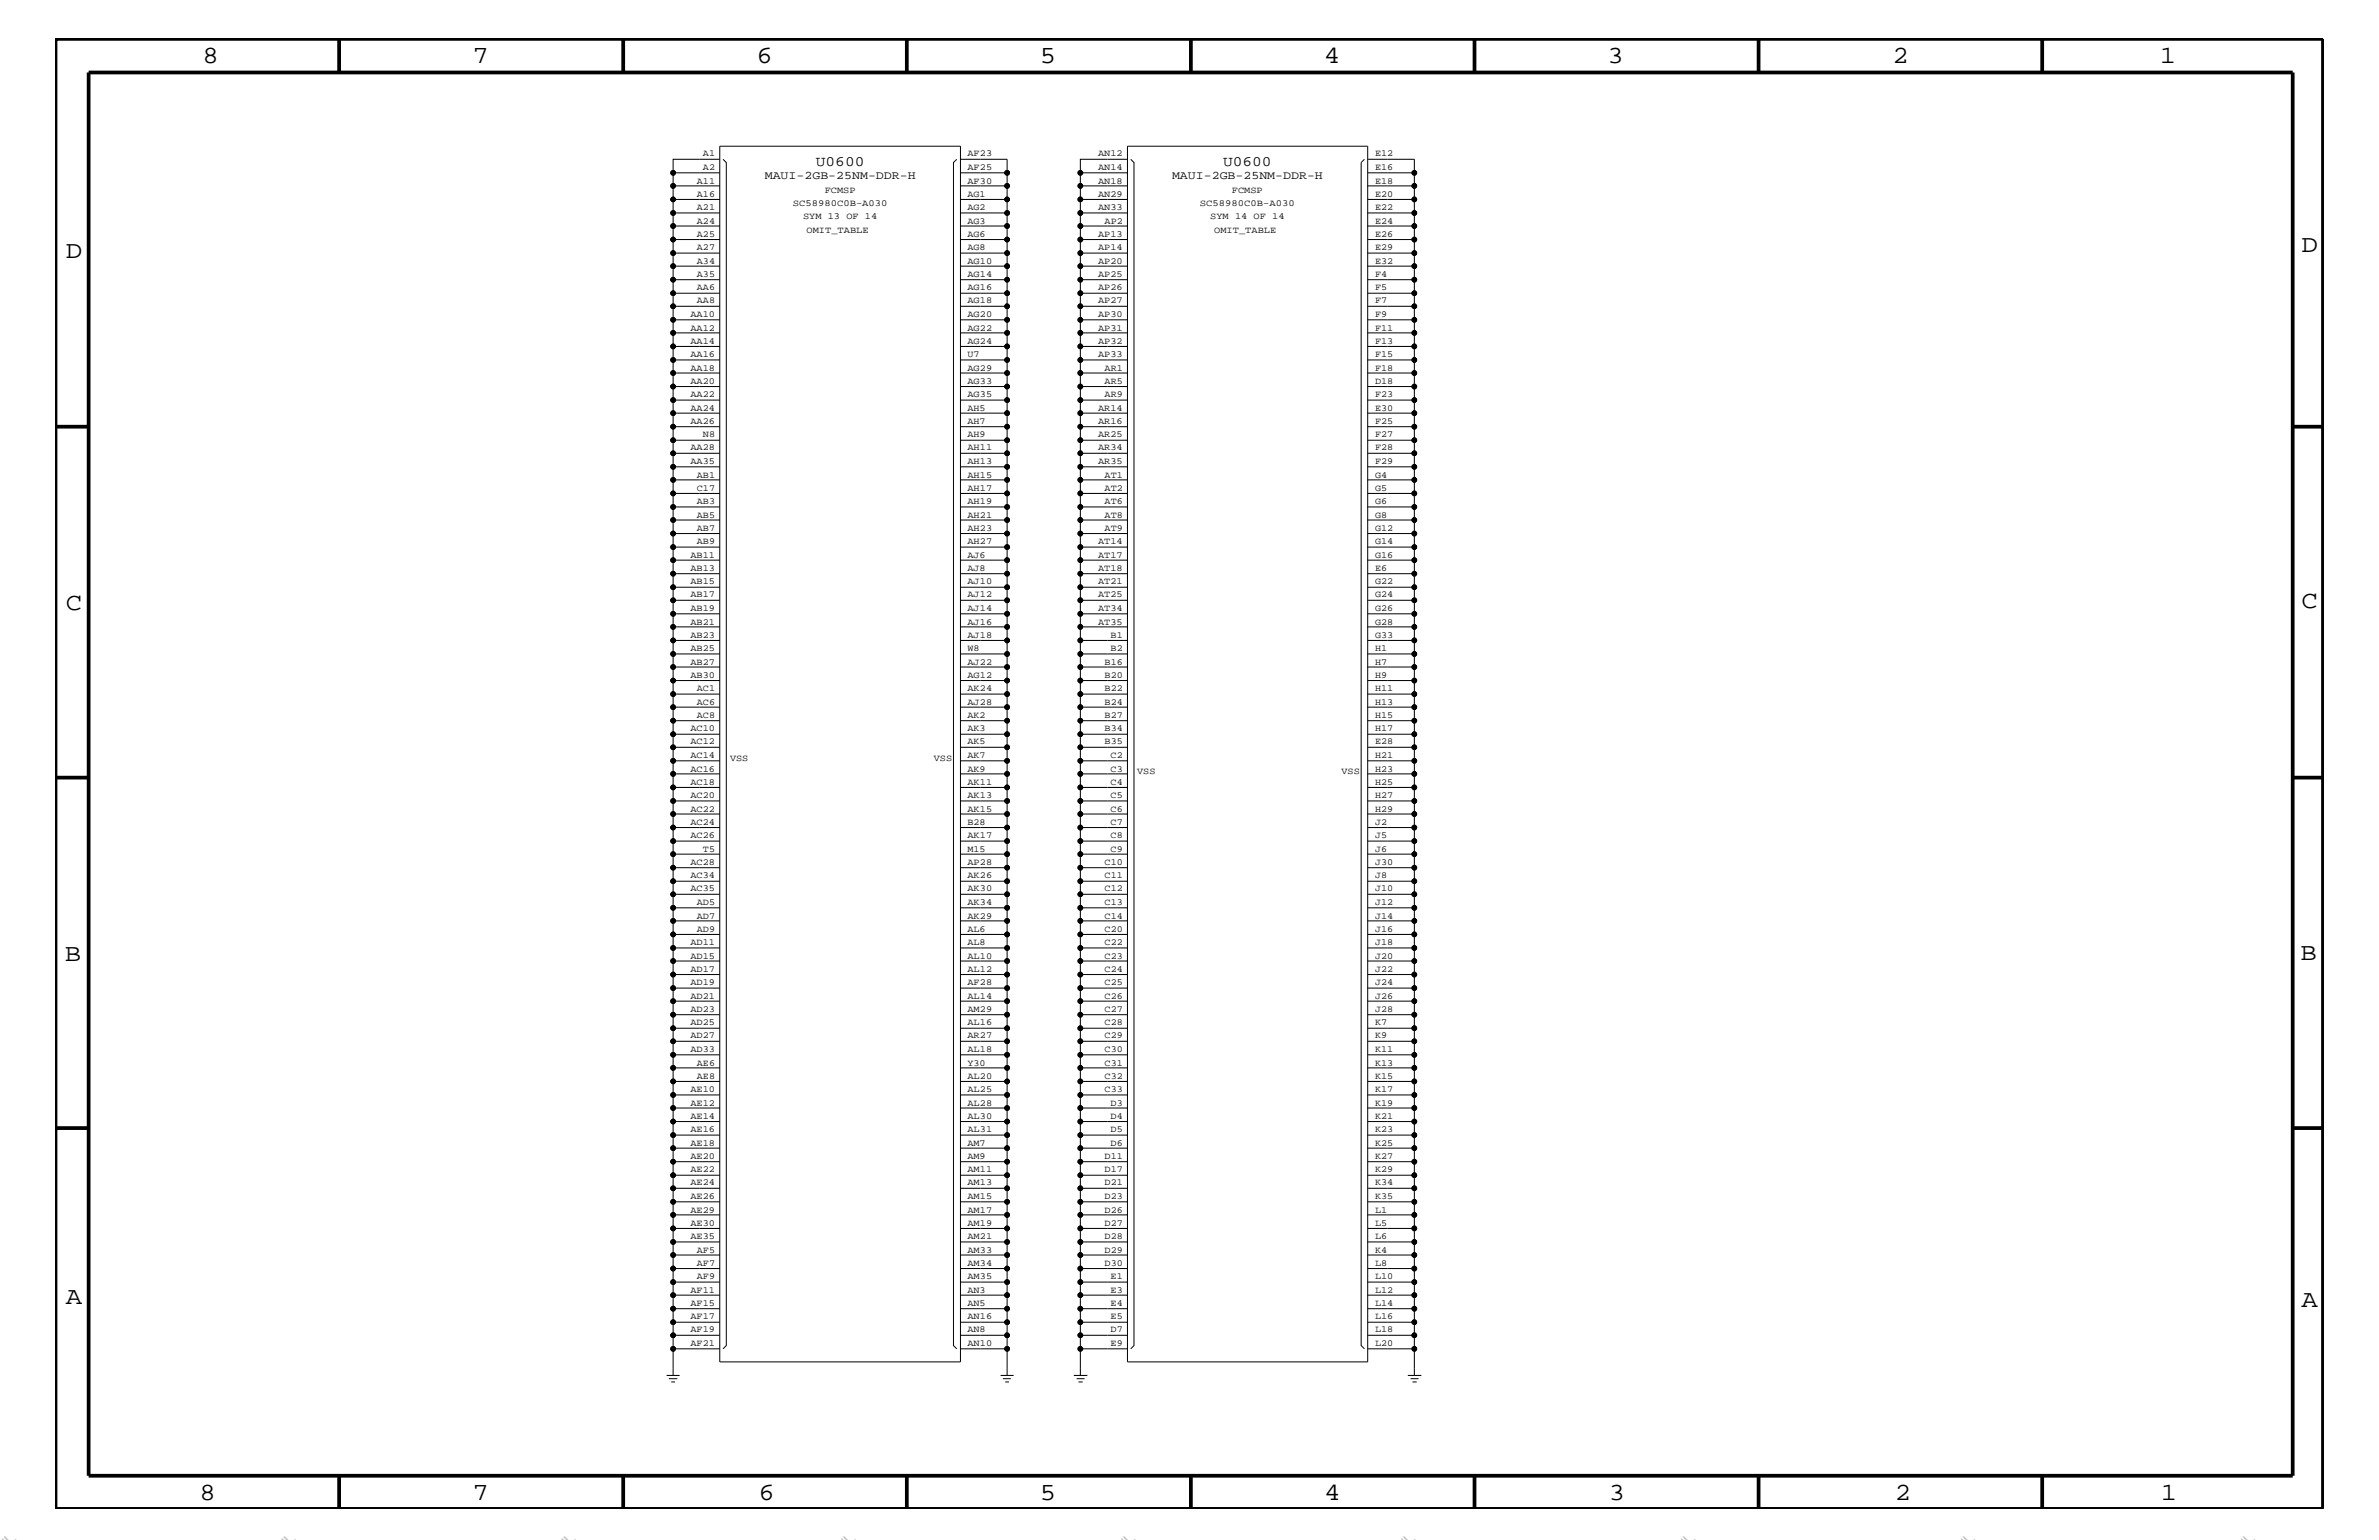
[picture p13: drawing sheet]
<svg xmlns="http://www.w3.org/2000/svg" width="432mm" height="279mm" viewBox="0 0 432 279" stroke-linecap="round" stroke-linejoin="round" font-family="sans-serif">
<defs><g id="words">
<g font-size="4.5">
<text x="36.7" y="11.5">8</text>
<text x="85.8" y="11.5">7</text>
<text x="137.3" y="11.5">6</text>
<text x="188.7" y="11.5">5</text>
<text x="240.3" y="11.5">4</text>
<text x="291.8" y="11.5">3</text>
<text x="343.5" y="11.5">2</text>
<text x="392" y="11.5">1</text>
<text x="11.9" y="46.8">D</text>
<text x="417.7" y="45.7">D</text>
<text x="11.9" y="110.6">C</text>
<text x="417.7" y="110.3">C</text>
<text x="11.8" y="174.3">B</text>
<text x="417.6" y="174.2">B</text>
<text x="11.9" y="236.7">A</text>
<text x="417.7" y="237.1">A</text>
<text x="36.2" y="272.1">8</text>
<text x="85.8" y="272.1">7</text>
<text x="137.7" y="272.1">6</text>
<text x="188.7" y="272.1">5</text>
<text x="240.4" y="272.1">4</text>
<text x="292" y="272.1">3</text>
<text x="343.9" y="272.1">2</text>
<text x="392.2" y="272.1">1</text>
</g>
<g font-size="2.8" fill="#b6b6b4">
<text x="0" y="279.4" transform="rotate(45 0 279.4)">=</text>
<text x="50.8" y="279.4" transform="rotate(45 50.8 279.4)">=</text>
<text x="101.6" y="279.4" transform="rotate(45 101.6 279.4)">=</text>
<text x="152.4" y="279.4" transform="rotate(45 152.4 279.4)">=</text>
<text x="203.2" y="279.4" transform="rotate(45 203.2 279.4)">=</text>
<text x="254" y="279.4" transform="rotate(45 254 279.4)">=</text>
<text x="304.8" y="279.4" transform="rotate(45 304.8 279.4)">=</text>
<text x="355.6" y="279.4" transform="rotate(45 355.6 279.4)">=</text>
<text x="406.4" y="279.4" transform="rotate(45 406.4 279.4)">=</text>
</g>
<g font-size="2.6">
<text x="148.1" y="30.2">U0600</text>
<text x="222" y="30.2">U0600</text>
</g>
<g font-size="2.1">
<text x="138.8" y="32.5">MAUI-2GB-25NM-DDR-H</text>
<text x="212.7" y="32.5">MAUI-2GB-25NM-DDR-H</text>
</g>
<g font-size="1.7">
<text x="127.6" y="28.4">A1</text>
<text x="175.6" y="28.4">AF23</text>
<text x="199.3" y="28.4">AN12</text>
<text x="249.6" y="28.4">E12</text>
<text x="126.5" y="35.7">A16</text>
<text x="126.5" y="33.3">A11</text>
<text x="127.6" y="30.8">A2</text>
<text x="149.7" y="35">FCMSP</text>
<text x="175.6" y="35.7">AG1</text>
<text x="175.6" y="33.3">AF30</text>
<text x="175.6" y="30.8">AF25</text>
<text x="199.3" y="35.7">AN29</text>
<text x="199.3" y="33.3">AN18</text>
<text x="199.3" y="30.8">AN14</text>
<text x="223.6" y="35">FCMSP</text>
<text x="249.6" y="33.3">E18</text>
<text x="249.6" y="30.8">E16</text>
<text x="249.6" y="35.7">E20</text>
<text x="126.5" y="40.6">A24</text>
<text x="126.5" y="38.1">A21</text>
<text x="143.9" y="37.4">SC58980C0B-A030</text>
<text x="145.8" y="39.8">SYM 13 OF 14</text>
<text x="175.6" y="40.6">AG3</text>
<text x="175.6" y="38.1">AG2</text>
<text x="199.3" y="38.1">AN33</text>
<text x="200.5" y="40.6">AP2</text>
<text x="217.8" y="37.4">SC58980C0B-A030</text>
<text x="219.7" y="39.8">SYM 14 OF 14</text>
<text x="249.6" y="38.1">E22</text>
<text x="249.6" y="40.6">E24</text>
<text x="126.5" y="45.4">A27</text>
<text x="126.5" y="43">A25</text>
<text x="126.5" y="47.9">A34</text>
<text x="146.4" y="42.3">OMIT_TABLE</text>
<text x="175.6" y="45.4">AG8</text>
<text x="175.6" y="43">AG6</text>
<text x="175.6" y="47.9">AG10</text>
<text x="199.3" y="47.9">AP20</text>
<text x="199.3" y="45.4">AP14</text>
<text x="199.3" y="43">AP13</text>
<text x="220.4" y="42.3">OMIT_TABLE</text>
<text x="249.6" y="47.9">E32</text>
<text x="249.6" y="43">E26</text>
<text x="249.6" y="45.4">E29</text>
<text x="126.5" y="52.7">AA6</text>
<text x="126.5" y="50.2">A35</text>
<text x="175.6" y="52.7">AG16</text>
<text x="175.6" y="50.2">AG14</text>
<text x="199.3" y="50.2">AP25</text>
<text x="199.3" y="52.7">AP26</text>
<text x="249.6" y="52.7">F5</text>
<text x="249.6" y="50.2">F4</text>
<text x="125.3" y="57.5">AA10</text>
<text x="125.3" y="60">AA12</text>
<text x="126.5" y="55.1">AA8</text>
<text x="175.6" y="60">AG22</text>
<text x="175.6" y="57.5">AG20</text>
<text x="175.6" y="55.1">AG18</text>
<text x="199.3" y="57.5">AP30</text>
<text x="199.3" y="55.1">AP27</text>
<text x="199.3" y="60">AP31</text>
<text x="249.6" y="60">F11</text>
<text x="249.6" y="57.5">F9</text>
<text x="249.6" y="55.1">F7</text>
<text x="125.3" y="64.8">AA16</text>
<text x="125.3" y="62.3">AA14</text>
<text x="175.6" y="64.8">U7</text>
<text x="175.6" y="62.3">AG24</text>
<text x="199.3" y="62.3">AP32</text>
<text x="199.3" y="64.8">AP33</text>
<text x="249.6" y="62.3">F13</text>
<text x="249.6" y="64.8">F15</text>
<text x="125.3" y="69.6">AA20</text>
<text x="125.3" y="67.3">AA18</text>
<text x="175.6" y="69.6">AG33</text>
<text x="175.6" y="67.3">AG29</text>
<text x="200.5" y="69.6">AR5</text>
<text x="200.5" y="67.3">AR1</text>
<text x="249.6" y="67.3">F18</text>
<text x="249.6" y="69.6">D18</text>
<text x="125.3" y="76.9">AA26</text>
<text x="125.3" y="72.1">AA22</text>
<text x="125.3" y="74.5">AA24</text>
<text x="175.6" y="76.9">AH7</text>
<text x="175.6" y="74.5">AH5</text>
<text x="175.6" y="72.1">AG35</text>
<text x="199.3" y="74.5">AR14</text>
<text x="199.3" y="76.9">AR16</text>
<text x="200.5" y="72.1">AR9</text>
<text x="249.6" y="72.1">F23</text>
<text x="249.6" y="74.5">E30</text>
<text x="249.6" y="76.9">F25</text>
<text x="125.3" y="81.7">AA28</text>
<text x="127.6" y="79.4">N8</text>
<text x="175.6" y="79.4">AH9</text>
<text x="175.6" y="81.7">AH11</text>
<text x="199.3" y="81.7">AR34</text>
<text x="199.3" y="79.4">AR25</text>
<text x="249.6" y="79.4">F27</text>
<text x="249.6" y="81.7">F28</text>
<text x="125.3" y="84.2">AA35</text>
<text x="126.5" y="89">C17</text>
<text x="126.5" y="86.6">AB1</text>
<text x="175.6" y="89">AH17</text>
<text x="175.6" y="86.6">AH15</text>
<text x="175.6" y="84.2">AH13</text>
<text x="199.3" y="84.2">AR35</text>
<text x="200.5" y="86.6">AT1</text>
<text x="200.5" y="89">AT2</text>
<text x="249.6" y="84.2">F29</text>
<text x="249.6" y="89">G5</text>
<text x="249.6" y="86.6">G4</text>
<text x="126.5" y="93.9">AB5</text>
<text x="126.5" y="91.5">AB3</text>
<text x="175.6" y="93.9">AH21</text>
<text x="175.6" y="91.5">AH19</text>
<text x="200.5" y="93.9">AT8</text>
<text x="200.5" y="91.5">AT6</text>
<text x="249.6" y="91.5">G6</text>
<text x="249.6" y="93.9">G8</text>
<text x="125.3" y="101.2">AB11</text>
<text x="126.5" y="96.3">AB7</text>
<text x="126.5" y="98.7">AB9</text>
<text x="175.6" y="101.2">AJ6</text>
<text x="175.6" y="98.7">AH27</text>
<text x="175.6" y="96.3">AH23</text>
<text x="199.3" y="98.7">AT14</text>
<text x="199.3" y="101.2">AT17</text>
<text x="200.5" y="96.3">AT9</text>
<text x="249.6" y="96.3">G12</text>
<text x="249.6" y="98.7">G14</text>
<text x="249.6" y="101.2">G16</text>
<text x="125.3" y="103.6">AB13</text>
<text x="125.3" y="106">AB15</text>
<text x="175.6" y="103.6">AJ8</text>
<text x="175.6" y="106">AJ10</text>
<text x="199.3" y="106">AT21</text>
<text x="199.3" y="103.6">AT18</text>
<text x="249.6" y="103.6">E6</text>
<text x="249.6" y="106">G22</text>
<text x="125.3" y="113.3">AB21</text>
<text x="125.3" y="108.4">AB17</text>
<text x="125.3" y="110.9">AB19</text>
<text x="175.6" y="113.3">AJ16</text>
<text x="175.6" y="110.9">AJ14</text>
<text x="175.6" y="108.4">AJ12</text>
<text x="199.3" y="110.9">AT34</text>
<text x="199.3" y="108.4">AT25</text>
<text x="199.3" y="113.3">AT35</text>
<text x="249.6" y="110.9">G26</text>
<text x="249.6" y="113.3">G28</text>
<text x="249.6" y="108.4">G24</text>
<text x="125.3" y="118.1">AB25</text>
<text x="125.3" y="115.7">AB23</text>
<text x="175.6" y="118.1">W8</text>
<text x="175.6" y="115.7">AJ18</text>
<text x="201.6" y="118.1">B2</text>
<text x="201.6" y="115.7">B1</text>
<text x="249.6" y="118.1">H1</text>
<text x="249.6" y="115.7">G33</text>
<text x="125.3" y="120.6">AB27</text>
<text x="125.3" y="123">AB30</text>
<text x="126.5" y="125.4">AC1</text>
<text x="175.6" y="125.4">AK24</text>
<text x="175.6" y="123">AG12</text>
<text x="175.6" y="120.6">AJ22</text>
<text x="200.5" y="123">B20</text>
<text x="200.5" y="120.6">B16</text>
<text x="200.5" y="125.4">B22</text>
<text x="249.6" y="120.6">H7</text>
<text x="249.6" y="123">H9</text>
<text x="249.6" y="125.4">H11</text>
<text x="126.5" y="127.9">AC6</text>
<text x="126.5" y="130.2">AC8</text>
<text x="175.6" y="130.2">AK2</text>
<text x="175.6" y="127.9">AJ28</text>
<text x="200.5" y="130.2">B27</text>
<text x="200.5" y="127.9">B24</text>
<text x="249.6" y="130.2">H15</text>
<text x="249.6" y="127.9">H13</text>
<text x="125.3" y="132.7">AC10</text>
<text x="125.3" y="135.1">AC12</text>
<text x="125.3" y="137.5">AC14</text>
<text x="175.6" y="137.5">AK7</text>
<text x="175.6" y="135.1">AK5</text>
<text x="175.6" y="132.7">AK3</text>
<text x="200.5" y="135.1">B35</text>
<text x="200.5" y="132.7">B34</text>
<text x="201.6" y="137.5">C2</text>
<text x="249.6" y="132.7">H17</text>
<text x="249.6" y="135.1">E28</text>
<text x="249.6" y="137.5">H21</text>
<text x="125.3" y="140">AC16</text>
<text x="125.3" y="142.4">AC18</text>
<text x="132.5" y="138">VSS</text>
<text x="169.5" y="138">VSS</text>
<text x="175.6" y="140">AK9</text>
<text x="175.6" y="142.4">AK11</text>
<text x="201.6" y="142.4">C4</text>
<text x="201.6" y="140">C3</text>
<text x="206.4" y="140.4">VSS</text>
<text x="243.5" y="140.4">VSS</text>
<text x="249.6" y="140">H23</text>
<text x="249.6" y="142.4">H25</text>
<text x="125.3" y="144.8">AC20</text>
<text x="125.3" y="147.3">AC22</text>
<text x="125.3" y="149.6">AC24</text>
<text x="175.6" y="149.6">B28</text>
<text x="175.6" y="147.3">AK15</text>
<text x="175.6" y="144.8">AK13</text>
<text x="201.6" y="149.6">C7</text>
<text x="201.6" y="147.3">C6</text>
<text x="201.6" y="144.8">C5</text>
<text x="249.6" y="147.3">H29</text>
<text x="249.6" y="149.6">J2</text>
<text x="249.6" y="144.8">H27</text>
<text x="125.3" y="152.1">AC26</text>
<text x="127.6" y="154.5">T5</text>
<text x="175.6" y="154.5">M15</text>
<text x="175.6" y="152.1">AK17</text>
<text x="201.6" y="154.5">C9</text>
<text x="201.6" y="152.1">C8</text>
<text x="249.6" y="152.1">J5</text>
<text x="249.6" y="154.5">J6</text>
<text x="125.3" y="156.9">AC28</text>
<text x="125.3" y="159.4">AC34</text>
<text x="125.3" y="161.7">AC35</text>
<text x="175.6" y="161.7">AK30</text>
<text x="175.6" y="159.4">AK26</text>
<text x="175.6" y="156.9">AP28</text>
<text x="200.5" y="161.7">C12</text>
<text x="200.5" y="159.4">C11</text>
<text x="200.5" y="156.9">C10</text>
<text x="249.6" y="156.9">J30</text>
<text x="249.6" y="161.7">J10</text>
<text x="249.6" y="159.4">J8</text>
<text x="126.5" y="164.2">AD5</text>
<text x="126.5" y="166.7">AD7</text>
<text x="175.6" y="166.7">AK29</text>
<text x="175.6" y="164.2">AK34</text>
<text x="200.5" y="166.7">C14</text>
<text x="200.5" y="164.2">C13</text>
<text x="249.6" y="166.7">J14</text>
<text x="249.6" y="164.2">J12</text>
<text x="125.3" y="171.5">AD11</text>
<text x="125.3" y="173.9">AD15</text>
<text x="126.5" y="169">AD9</text>
<text x="175.6" y="171.5">AL8</text>
<text x="175.6" y="169">AL6</text>
<text x="175.6" y="173.9">AL10</text>
<text x="200.5" y="173.9">C23</text>
<text x="200.5" y="171.5">C22</text>
<text x="200.5" y="169">C20</text>
<text x="249.6" y="173.9">J20</text>
<text x="249.6" y="169">J16</text>
<text x="249.6" y="171.5">J18</text>
<text x="125.3" y="176.3">AD17</text>
<text x="125.3" y="178.8">AD19</text>
<text x="175.6" y="178.8">AF28</text>
<text x="175.6" y="176.3">AL12</text>
<text x="200.5" y="178.8">C25</text>
<text x="200.5" y="176.3">C24</text>
<text x="249.6" y="176.3">J22</text>
<text x="249.6" y="178.8">J24</text>
<text x="125.3" y="183.6">AD23</text>
<text x="125.3" y="181.2">AD21</text>
<text x="175.6" y="183.6">AM29</text>
<text x="175.6" y="181.2">AL14</text>
<text x="200.5" y="183.6">C27</text>
<text x="200.5" y="181.2">C26</text>
<text x="249.6" y="183.6">J28</text>
<text x="249.6" y="181.2">J26</text>
<text x="125.3" y="188.4">AD27</text>
<text x="125.3" y="190.9">AD33</text>
<text x="125.3" y="186">AD25</text>
<text x="175.6" y="190.9">AL18</text>
<text x="175.6" y="188.4">AR27</text>
<text x="175.6" y="186">AL16</text>
<text x="200.5" y="186">C28</text>
<text x="200.5" y="190.9">C30</text>
<text x="200.5" y="188.4">C29</text>
<text x="249.6" y="190.9">K11</text>
<text x="249.6" y="186">K7</text>
<text x="249.6" y="188.4">K9</text>
<text x="126.5" y="193.3">AE6</text>
<text x="126.5" y="195.7">AE8</text>
<text x="175.6" y="193.3">Y30</text>
<text x="175.6" y="195.7">AL20</text>
<text x="200.5" y="195.7">C32</text>
<text x="200.5" y="193.3">C31</text>
<text x="249.6" y="193.3">K13</text>
<text x="249.6" y="195.7">K15</text>
<text x="125.3" y="203">AE14</text>
<text x="125.3" y="200.6">AE12</text>
<text x="125.3" y="198.1">AE10</text>
<text x="175.6" y="203">AL30</text>
<text x="175.6" y="200.6">AL28</text>
<text x="175.6" y="198.1">AL25</text>
<text x="200.5" y="198.1">C33</text>
<text x="201.6" y="200.6">D3</text>
<text x="201.6" y="203">D4</text>
<text x="249.6" y="198.1">K17</text>
<text x="249.6" y="200.6">K19</text>
<text x="249.6" y="203">K21</text>
<text x="125.3" y="205.4">AE16</text>
<text x="125.3" y="207.9">AE18</text>
<text x="175.6" y="207.9">AM7</text>
<text x="175.6" y="205.4">AL31</text>
<text x="201.6" y="205.4">D5</text>
<text x="201.6" y="207.9">D6</text>
<text x="249.6" y="205.4">K23</text>
<text x="249.6" y="207.9">K25</text>
<text x="125.3" y="215.1">AE24</text>
<text x="125.3" y="212.7">AE22</text>
<text x="125.3" y="210.3">AE20</text>
<text x="175.6" y="210.3">AM9</text>
<text x="175.6" y="215.1">AM13</text>
<text x="175.6" y="212.7">AM11</text>
<text x="200.5" y="210.3">D11</text>
<text x="200.5" y="212.7">D17</text>
<text x="200.5" y="215.1">D21</text>
<text x="249.6" y="210.3">K27</text>
<text x="249.6" y="212.7">K29</text>
<text x="249.6" y="215.1">K34</text>
<text x="125.3" y="220">AE29</text>
<text x="125.3" y="217.5">AE26</text>
<text x="175.6" y="220">AM17</text>
<text x="175.6" y="217.5">AM15</text>
<text x="200.5" y="217.5">D23</text>
<text x="200.5" y="220">D26</text>
<text x="249.6" y="217.5">K35</text>
<text x="249.6" y="220">L1</text>
<text x="125.3" y="224.8">AE35</text>
<text x="125.3" y="222.4">AE30</text>
<text x="126.5" y="227.3">AF5</text>
<text x="175.6" y="227.3">AM33</text>
<text x="175.6" y="224.8">AM21</text>
<text x="175.6" y="222.4">AM19</text>
<text x="200.5" y="222.4">D27</text>
<text x="200.5" y="224.8">D28</text>
<text x="200.5" y="227.3">D29</text>
<text x="249.6" y="222.4">L5</text>
<text x="249.6" y="224.8">L6</text>
<text x="249.6" y="227.3">K4</text>
<text x="126.5" y="232.1">AF9</text>
<text x="126.5" y="229.6">AF7</text>
<text x="175.6" y="232.1">AM35</text>
<text x="175.6" y="229.6">AM34</text>
<text x="200.5" y="229.6">D30</text>
<text x="201.6" y="232.1">E1</text>
<text x="249.6" y="232.1">L10</text>
<text x="249.6" y="229.6">L8</text>
<text x="125.3" y="239.4">AF17</text>
<text x="125.3" y="236.9">AF15</text>
<text x="125.3" y="234.6">AF11</text>
<text x="175.6" y="236.9">AN5</text>
<text x="175.6" y="234.6">AN3</text>
<text x="175.6" y="239.4">AN16</text>
<text x="201.6" y="234.6">E3</text>
<text x="201.6" y="236.9">E4</text>
<text x="201.6" y="239.4">E5</text>
<text x="249.6" y="239.4">L16</text>
<text x="249.6" y="236.9">L14</text>
<text x="249.6" y="234.6">L12</text>
<text x="125.3" y="241.8">AF19</text>
<text x="125.3" y="244.2">AF21</text>
<text x="175.6" y="241.8">AN8</text>
<text x="175.6" y="244.2">AN10</text>
<text x="201.6" y="241.8">D7</text>
<text x="201.6" y="244.2">E9</text>
<text x="249.6" y="244.2">L20</text>
<text x="249.6" y="241.8">L18</text>
</g>
</g></defs>
<g fill="none" stroke="#000" stroke-width=".18">
<path d="M130.6 38.6h-8.4v2.4M130.6 36.2h-8.4v2.4M130.6 33.7h-8.4v2.5M130.6 31.4h-8.4v2.3M130.6 28.9h-8.4v2.5M130.6 26.5h43.7v220.6h-43.7zM131.2 28.9l.6 .6v214.6l-.6 .6M173.7 28.9l-.6 .6v214.6l.6 .6M174.3 36.2h8.5v2.4h-8.5M174.3 33.7h8.5v2.5M174.3 28.9h8.5v4.8M174.3 31.4h8.5"/>
<path d="M182.8 38.6v2.4M204.6 38.6h-8.5v2.4M204.6 36.2h-8.5v2.4M204.6 33.7h-8.5v2.5M204.6 31.4h-8.5v2.3M204.6 28.9h-8.5v2.5M204.6 26.5h43.6v220.6h-43.6zM205.2 28.9l.6 .6v214.6l-.6 .6M247.7 28.9l-.6 .6v214.6l.6 .6M248.2 36.2h8.5v2.4h-8.5M248.2 33.7h8.5v2.5M248.2 28.9h8.5v4.8"/>
<path d="M248.2 31.4h8.5M256.7 38.6v2.4M130.6 58h-8.4v2.4M130.6 55.6h-8.4v2.4M130.6 53.2h-8.4v2.4M130.6 50.7h-8.4v2.5M130.6 48.3h-8.4v2.4M130.6 45.9h-8.4v2.4M130.6 43.5h-8.4v2.4M130.6 41h-8.4v2.5M174.3 53.2h8.5v2.4h-8.5M174.3 48.3h8.5v2.4"/>
<path d="M174.3 45.9h8.5v2.4M174.3 41h8.5v2.5M174.3 43.5h8.5M174.3 50.7h8.5M174.3 58h8.5M182.8 43.5v2.4M182.8 50.7v2.5M182.8 55.6v7.3M204.6 58h-8.5v2.4M204.6 55.6h-8.5v2.4M204.6 53.2h-8.5v2.4M204.6 50.7h-8.5v2.5"/>
<path d="M204.6 48.3h-8.5v2.4M204.6 45.9h-8.5v2.4M204.6 43.5h-8.5v2.4M204.6 41h-8.5v2.5M248.2 53.2h8.5v2.4h-8.5M248.2 48.3h8.5v2.4M248.2 45.9h8.5v2.4M248.2 41h8.5v2.5M248.2 43.5h8.5M248.2 50.7h8.5M248.2 58h8.5M256.7 43.5v2.4"/>
<path d="M256.7 50.7v2.5M256.7 55.6v7.3M130.6 79.9h-8.4v2.3M130.6 77.4h-8.4v2.5M130.6 75h-8.4v2.4M130.6 72.6h-8.4v2.4M130.6 70.1h-8.4v2.5M130.6 67.7h-8.4v2.4M130.6 65.3h-8.4v2.4M130.6 62.9h-8.4v2.4M130.6 60.4h-8.4v2.5M174.3 79.9h8.5v2.3"/>
<path d="M174.3 75h8.5v4.9M174.3 72.6h8.5v2.4M174.3 70.1h8.5v2.5M174.3 62.9h8.5v4.8M174.3 60.4h8.5M174.3 65.3h8.5M174.3 67.7h8.5M174.3 77.4h8.5M182.8 67.7v2.4M204.6 79.9h-8.5v2.3M204.6 77.4h-8.5v2.5M204.6 75h-8.5v2.4"/>
<path d="M204.6 72.6h-8.5v2.4M204.6 70.1h-8.5v2.5M204.6 67.7h-8.5v2.4M204.6 65.3h-8.5v2.4M204.6 62.9h-8.5v2.4M204.6 60.4h-8.5v2.5M248.2 79.9h8.5v2.3M248.2 75h8.5v4.9M248.2 72.6h8.5v2.4M248.2 70.1h8.5v2.5M248.2 62.9h8.5v4.8M248.2 60.4h8.5"/>
<path d="M248.2 65.3h8.5M248.2 67.7h8.5M248.2 77.4h8.5M256.7 67.7v2.4M130.6 99.3h-8.4v2.3M130.6 96.8h-8.4v2.5M130.6 94.3h-8.4v2.5M130.6 92h-8.4v2.3M130.6 89.5h-8.4v2.5M130.6 87.1h-8.4v2.4M130.6 84.7h-8.4v2.4M130.6 82.2h-8.4v2.5"/>
<path d="M174.3 94.3h8.5v5M174.3 92h8.5v2.3M174.3 87.1h8.5v2.4h-8.5M174.3 82.2h8.5v2.5h-8.5M174.3 99.3h8.5M174.3 96.8h8.5M182.8 84.7v2.4M182.8 89.5v2.5M182.8 99.3v2.3M204.6 99.3h-8.5v2.3M204.6 96.8h-8.5v2.5M204.6 94.3h-8.5v2.5"/>
<path d="M204.6 92h-8.5v2.3M204.6 89.5h-8.5v2.5M204.6 87.1h-8.5v2.4M204.6 84.7h-8.5v2.4M204.6 82.2h-8.5v2.5M248.2 94.3h8.5v5M248.2 92h8.5v2.3M248.2 87.1h8.5v2.4h-8.5M248.2 82.2h8.5v2.5h-8.5M248.2 99.3h8.5M248.2 96.8h8.5M256.7 84.7v2.4"/>
<path d="M256.7 89.5v2.5M256.7 99.3v2.3M130.6 118.6h-8.4v2.4M130.6 116.2h-8.4v2.4M130.6 113.7h-8.4v2.5M130.6 111.4h-8.4v2.3M130.6 108.9h-8.4v2.5M130.6 106.5h-8.4v2.4M130.6 104.1h-8.4v2.4M130.6 101.6h-8.4v2.5M174.3 118.6h8.5v2.4M174.3 116.2h8.5v2.4"/>
<path d="M174.3 111.4h8.5v4.8M174.3 108.9h8.5v2.5M174.3 101.6h8.5v2.5M174.3 106.5h8.5M174.3 104.1h8.5M174.3 113.7h8.5M182.8 104.1v4.8M204.6 118.6h-8.5v2.4M204.6 116.2h-8.5v2.4M204.6 113.7h-8.5v2.5M204.6 111.4h-8.5v2.3M204.6 108.9h-8.5v2.5"/>
<path d="M204.6 106.5h-8.5v2.4M204.6 104.1h-8.5v2.4M204.6 101.6h-8.5v2.5M248.2 118.6h8.5v2.4M248.2 116.2h8.5v2.4M248.2 111.4h8.5v4.8M248.2 108.9h8.5v2.5M248.2 101.6h8.5v2.5M248.2 106.5h8.5M248.2 104.1h8.5M248.2 113.7h8.5M256.7 104.1v4.8"/>
<path d="M130.6 138h-8.4v2.4M130.6 135.6h-8.4v2.4M130.6 133.2h-8.4v2.4M130.6 130.8h-8.4v2.4M130.6 128.3h-8.4v2.5M130.6 125.9h-8.4v2.4M130.6 123.5h-8.4v2.4M130.6 121h-8.4v2.5M174.3 138h8.5v2.4M174.3 133.2h8.5v2.4h-8.5M174.3 128.3h8.5v2.5h-8.5M174.3 125.9h8.5v2.4"/>
<path d="M174.3 123.5h8.5v2.4M174.3 121h8.5v2.5M182.8 130.8v2.4M182.8 135.6v2.4M204.6 138h-8.5v2.4M204.6 135.6h-8.5v2.4M204.6 133.2h-8.5v2.4M204.6 130.8h-8.5v2.4M204.6 128.3h-8.5v2.5M204.6 125.9h-8.5v2.4M204.6 123.5h-8.5v2.4M204.6 121h-8.5v2.5"/>
<path d="M248.2 138h8.5v2.4M248.2 133.2h8.5v2.4h-8.5M248.2 128.3h8.5v2.5h-8.5M248.2 125.9h8.5v2.4M248.2 123.5h8.5v2.4M248.2 121h8.5v2.5M256.7 130.8v2.4M256.7 135.6v2.4M130.6 159.9h-8.4v2.3M130.6 157.4h-8.4v2.5M130.6 155h-8.4v2.4M130.6 152.6h-8.4v2.4"/>
<path d="M130.6 150.1h-8.4v2.5M130.6 147.7h-8.4v2.4M130.6 145.3h-8.4v2.4M130.6 142.9h-8.4v2.4M130.6 140.4h-8.4v2.5M174.3 159.9h8.5v2.3h-8.5M174.3 155h8.5v2.4h-8.5M174.3 150.1h8.5v2.5h-8.5M174.3 145.3h8.5v2.4h-8.5M174.3 142.9h8.5M174.3 140.4h8.5M182.8 140.4v4.9"/>
<path d="M182.8 147.7v2.4M182.8 152.6v2.4M182.8 157.4v2.5M204.6 159.9h-8.5v2.3M204.6 157.4h-8.5v2.5M204.6 155h-8.5v2.4M204.6 152.6h-8.5v2.4M204.6 150.1h-8.5v2.5M204.6 147.7h-8.5v2.4M204.6 145.3h-8.5v2.4M204.6 142.9h-8.5v2.4M204.6 140.4h-8.5v2.5"/>
<path d="M248.2 159.9h8.5v2.3h-8.5M248.2 155h8.5v2.4h-8.5M248.2 150.1h8.5v2.5h-8.5M248.2 145.3h8.5v2.4h-8.5M248.2 142.9h8.5M248.2 140.4h8.5M256.7 140.4v4.9M256.7 147.7v2.4M256.7 152.6v2.4M256.7 157.4v2.5M130.6 179.3h-8.4v2.3M130.6 176.8h-8.4v2.5"/>
<path d="M130.6 174.4h-8.4v2.4M130.6 172h-8.4v2.4M130.6 169.5h-8.4v2.5M130.6 167.1h-8.4v2.4M130.6 164.7h-8.4v2.4M130.6 162.2h-8.4v2.5M174.3 179.3h8.5v2.3h-8.5M174.3 174.4h8.5v2.4h-8.5M174.3 169.5h8.5v2.5h-8.5M174.3 167.1h8.5M174.3 164.7h8.5M182.8 162.2v7.3"/>
<path d="M182.8 172v2.4M182.8 176.8v2.5M204.6 179.3h-8.5v2.3M204.6 176.8h-8.5v2.5M204.6 174.4h-8.5v2.4M204.6 172h-8.5v2.4M204.6 169.5h-8.5v2.5M204.6 167.1h-8.5v2.4M204.6 164.7h-8.5v2.4M204.6 162.2h-8.5v2.5M248.2 179.3h8.5v2.3h-8.5M248.2 174.4h8.5v2.4h-8.5"/>
<path d="M248.2 169.5h8.5v2.5h-8.5M248.2 167.1h8.5M248.2 164.7h8.5M256.7 162.2v7.3M256.7 172v2.4M256.7 176.8v2.5M130.6 198.7h-8.4v2.3M130.6 196.2h-8.4v2.5M130.6 193.7h-8.4v2.5M130.6 191.4h-8.4v2.3M130.6 188.9h-8.4v2.5M130.6 186.5h-8.4v2.4"/>
<path d="M130.6 184.1h-8.4v2.4M130.6 181.6h-8.4v2.5M174.3 198.7h8.5v2.3h-8.5M174.3 193.7h8.5v2.5h-8.5M174.3 184.1h8.5v2.4h-8.5M174.3 191.4h8.5M174.3 188.9h8.5M182.8 181.6v2.5M182.8 186.5v7.2M182.8 196.2v2.5M204.6 198.7h-8.5v2.3M204.6 196.2h-8.5v2.5"/>
<path d="M204.6 193.7h-8.5v2.5M204.6 191.4h-8.5v2.3M204.6 188.9h-8.5v2.5M204.6 186.5h-8.5v2.4M204.6 184.1h-8.5v2.4M204.6 181.6h-8.5v2.5M248.2 198.7h8.5v2.3h-8.5M248.2 193.7h8.5v2.5h-8.5M248.2 184.1h8.5v2.4h-8.5M248.2 191.4h8.5M248.2 188.9h8.5M256.7 181.6v2.5"/>
<path d="M256.7 186.5v7.2M256.7 196.2v2.5M130.6 218h-8.4v2.4M130.6 215.6h-8.4v2.4M130.6 213.2h-8.4v2.4M130.6 210.8h-8.4v2.4M130.6 208.3h-8.4v2.5M130.6 205.9h-8.4v2.4M130.6 203.5h-8.4v2.4M130.6 201h-8.4v2.5M174.3 215.6h8.5v2.4h-8.5M174.3 208.3h8.5v2.5h-8.5"/>
<path d="M174.3 203.5h8.5v2.4h-8.5M174.3 213.2h8.5M182.8 201v2.5M182.8 205.9v2.4M182.8 210.8v4.8M182.8 218v2.4M204.6 218h-8.5v2.4M204.6 215.6h-8.5v2.4M204.6 213.2h-8.5v2.4M204.6 210.8h-8.5v2.4M204.6 208.3h-8.5v2.5M204.6 205.9h-8.5v2.4"/>
<path d="M204.6 203.5h-8.5v2.4M204.6 201h-8.5v2.5M248.2 215.6h8.5v2.4h-8.5M248.2 208.3h8.5v2.5h-8.5M248.2 203.5h8.5v2.4h-8.5M248.2 213.2h8.5M256.7 201v2.5M256.7 205.9v2.4M256.7 210.8v4.8M256.7 218v2.4M130.6 239.9h-8.4v2.4M130.6 237.4h-8.4v2.5"/>
<path d="M130.6 235h-8.4v2.4M130.6 232.6h-8.4v2.4M130.6 230.2h-8.4v2.4M130.6 227.7h-8.4v2.5M130.6 225.3h-8.4v2.4M130.6 222.9h-8.4v2.4M130.6 220.4h-8.4v2.5M174.3 239.9h8.5v2.4M174.3 237.4h8.5v2.5M174.3 235h8.5v2.4M174.3 230.2h8.5v2.4h-8.5M174.3 225.3h8.5v2.4h-8.5"/>
<path d="M174.3 220.4h8.5v2.5h-8.5M182.8 222.9v2.4M182.8 227.7v2.5M182.8 232.6v2.4M204.6 239.9h-8.5v2.4M204.6 237.4h-8.5v2.5M204.6 235h-8.5v2.4M204.6 232.6h-8.5v2.4M204.6 230.2h-8.5v2.4M204.6 227.7h-8.5v2.5M204.6 225.3h-8.5v2.4M204.6 222.9h-8.5v2.4"/>
<path d="M204.6 220.4h-8.5v2.5M248.2 239.9h8.5v2.4M248.2 237.4h8.5v2.5M248.2 235h8.5v2.4M248.2 230.2h8.5v2.4h-8.5M248.2 225.3h8.5v2.4h-8.5M248.2 220.4h8.5v2.5h-8.5M256.7 222.9v2.4M256.7 227.7v2.5M256.7 232.6v2.4M121 249.5h2.4M121.4 250.1h1.5"/>
<path d="M121.8 250.7h.7M130.6 244.7h-8.4v4.8M130.6 242.3h-8.4v2.4M174.3 244.7h8.5v4.8M174.3 242.3h8.5v2.4M181.6 249.5h2.4M182 250.1h1.5M182.5 250.7h.6M194.9 249.5h2.5M195.4 250.1h1.5M195.7 250.7h.8M204.6 244.7h-8.5v4.8"/>
<path d="M204.6 242.3h-8.5v2.4M248.2 244.7h8.5v4.8M248.2 242.3h8.5v2.4M255.5 249.5h2.5M256 250.1h1.5M256.4 250.7h.7"/>
<circle cx="122.2" cy="36.2" r=".42"/>
<circle cx="122.2" cy="38.6" r=".42"/>
<circle cx="122.2" cy="31.4" r=".42"/>
<circle cx="122.2" cy="33.7" r=".42"/>
<circle cx="182.8" cy="36.2" r=".42"/>
<circle cx="182.8" cy="31.4" r=".42"/>
<circle cx="182.8" cy="38.6" r=".42"/>
<circle cx="182.8" cy="33.7" r=".42"/>
<circle cx="196.1" cy="36.2" r=".42"/>
<circle cx="196.1" cy="38.6" r=".42"/>
<circle cx="196.1" cy="31.4" r=".42"/>
<circle cx="196.1" cy="33.7" r=".42"/>
<circle cx="256.7" cy="36.2" r=".42"/>
<circle cx="256.7" cy="38.6" r=".42"/>
<circle cx="256.7" cy="31.4" r=".42"/>
<circle cx="256.7" cy="33.7" r=".42"/>
<circle cx="122.2" cy="41" r=".42"/>
<circle cx="122.2" cy="45.9" r=".42"/>
<circle cx="122.2" cy="50.7" r=".42"/>
<circle cx="122.2" cy="55.6" r=".42"/>
<circle cx="122.2" cy="48.3" r=".42"/>
<circle cx="122.2" cy="58" r=".42"/>
<circle cx="122.2" cy="43.5" r=".42"/>
<circle cx="122.2" cy="53.2" r=".42"/>
<circle cx="182.8" cy="41" r=".42"/>
<circle cx="182.8" cy="50.7" r=".42"/>
<circle cx="182.8" cy="45.9" r=".42"/>
<circle cx="182.8" cy="48.3" r=".42"/>
<circle cx="182.8" cy="58" r=".42"/>
<circle cx="182.8" cy="55.6" r=".42"/>
<circle cx="182.8" cy="43.5" r=".42"/>
<circle cx="182.8" cy="53.2" r=".42"/>
<circle cx="196.1" cy="41" r=".42"/>
<circle cx="196.1" cy="50.7" r=".42"/>
<circle cx="196.1" cy="45.9" r=".42"/>
<circle cx="196.1" cy="58" r=".42"/>
<circle cx="196.1" cy="48.3" r=".42"/>
<circle cx="196.1" cy="55.6" r=".42"/>
<circle cx="196.1" cy="53.2" r=".42"/>
<circle cx="196.1" cy="43.5" r=".42"/>
<circle cx="256.7" cy="41" r=".42"/>
<circle cx="256.7" cy="45.9" r=".42"/>
<circle cx="256.7" cy="50.7" r=".42"/>
<circle cx="256.7" cy="55.6" r=".42"/>
<circle cx="256.7" cy="48.3" r=".42"/>
<circle cx="256.7" cy="58" r=".42"/>
<circle cx="256.7" cy="53.2" r=".42"/>
<circle cx="256.7" cy="43.5" r=".42"/>
<circle cx="122.2" cy="67.7" r=".42"/>
<circle cx="122.2" cy="72.6" r=".42"/>
<circle cx="122.2" cy="77.4" r=".42"/>
<circle cx="122.2" cy="62.9" r=".42"/>
<circle cx="122.2" cy="65.3" r=".42"/>
<circle cx="122.2" cy="75" r=".42"/>
<circle cx="122.2" cy="60.4" r=".42"/>
<circle cx="122.2" cy="70.1" r=".42"/>
<circle cx="122.2" cy="79.9" r=".42"/>
<circle cx="182.8" cy="62.9" r=".42"/>
<circle cx="182.8" cy="77.4" r=".42"/>
<circle cx="182.8" cy="72.6" r=".42"/>
<circle cx="182.8" cy="67.7" r=".42"/>
<circle cx="182.8" cy="65.3" r=".42"/>
<circle cx="182.8" cy="75" r=".42"/>
<circle cx="182.8" cy="60.4" r=".42"/>
<circle cx="182.8" cy="79.9" r=".42"/>
<circle cx="182.8" cy="70.1" r=".42"/>
<circle cx="196.1" cy="62.9" r=".42"/>
<circle cx="196.1" cy="72.6" r=".42"/>
<circle cx="196.1" cy="77.4" r=".42"/>
<circle cx="196.1" cy="67.7" r=".42"/>
<circle cx="196.1" cy="65.3" r=".42"/>
<circle cx="196.1" cy="75" r=".42"/>
<circle cx="196.1" cy="60.4" r=".42"/>
<circle cx="196.1" cy="70.1" r=".42"/>
<circle cx="196.1" cy="79.9" r=".42"/>
<circle cx="256.7" cy="77.4" r=".42"/>
<circle cx="256.7" cy="62.9" r=".42"/>
<circle cx="256.7" cy="72.6" r=".42"/>
<circle cx="256.7" cy="67.7" r=".42"/>
<circle cx="256.7" cy="65.3" r=".42"/>
<circle cx="256.7" cy="75" r=".42"/>
<circle cx="256.7" cy="79.9" r=".42"/>
<circle cx="256.7" cy="60.4" r=".42"/>
<circle cx="256.7" cy="70.1" r=".42"/>
<circle cx="122.2" cy="99.3" r=".42"/>
<circle cx="122.2" cy="89.5" r=".42"/>
<circle cx="122.2" cy="94.3" r=".42"/>
<circle cx="122.2" cy="82.2" r=".42"/>
<circle cx="122.2" cy="84.7" r=".42"/>
<circle cx="122.2" cy="92" r=".42"/>
<circle cx="122.2" cy="87.1" r=".42"/>
<circle cx="122.2" cy="96.8" r=".42"/>
<circle cx="182.8" cy="94.3" r=".42"/>
<circle cx="182.8" cy="99.3" r=".42"/>
<circle cx="182.8" cy="89.5" r=".42"/>
<circle cx="182.8" cy="84.7" r=".42"/>
<circle cx="182.8" cy="82.2" r=".42"/>
<circle cx="182.8" cy="92" r=".42"/>
<circle cx="182.8" cy="96.8" r=".42"/>
<circle cx="182.8" cy="87.1" r=".42"/>
<circle cx="196.1" cy="89.5" r=".42"/>
<circle cx="196.1" cy="94.3" r=".42"/>
<circle cx="196.1" cy="99.3" r=".42"/>
<circle cx="196.1" cy="84.7" r=".42"/>
<circle cx="196.1" cy="82.2" r=".42"/>
<circle cx="196.1" cy="92" r=".42"/>
<circle cx="196.1" cy="96.8" r=".42"/>
<circle cx="196.1" cy="87.1" r=".42"/>
<circle cx="256.7" cy="94.3" r=".42"/>
<circle cx="256.7" cy="99.3" r=".42"/>
<circle cx="256.7" cy="89.5" r=".42"/>
<circle cx="256.7" cy="92" r=".42"/>
<circle cx="256.7" cy="82.2" r=".42"/>
<circle cx="256.7" cy="84.7" r=".42"/>
<circle cx="256.7" cy="96.8" r=".42"/>
<circle cx="256.7" cy="87.1" r=".42"/>
<circle cx="122.2" cy="104.1" r=".42"/>
<circle cx="122.2" cy="116.2" r=".42"/>
<circle cx="122.2" cy="101.6" r=".42"/>
<circle cx="122.2" cy="111.4" r=".42"/>
<circle cx="122.2" cy="118.6" r=".42"/>
<circle cx="122.2" cy="108.9" r=".42"/>
<circle cx="122.2" cy="113.7" r=".42"/>
<circle cx="122.2" cy="106.5" r=".42"/>
<circle cx="182.8" cy="104.1" r=".42"/>
<circle cx="182.8" cy="116.2" r=".42"/>
<circle cx="182.8" cy="101.6" r=".42"/>
<circle cx="182.8" cy="111.4" r=".42"/>
<circle cx="182.8" cy="108.9" r=".42"/>
<circle cx="182.8" cy="118.6" r=".42"/>
<circle cx="182.8" cy="113.7" r=".42"/>
<circle cx="182.8" cy="106.5" r=".42"/>
<circle cx="196.1" cy="104.1" r=".42"/>
<circle cx="196.1" cy="116.2" r=".42"/>
<circle cx="196.1" cy="108.9" r=".42"/>
<circle cx="196.1" cy="118.6" r=".42"/>
<circle cx="196.1" cy="101.6" r=".42"/>
<circle cx="196.1" cy="111.4" r=".42"/>
<circle cx="196.1" cy="113.7" r=".42"/>
<circle cx="196.1" cy="106.5" r=".42"/>
<circle cx="256.7" cy="116.2" r=".42"/>
<circle cx="256.7" cy="104.1" r=".42"/>
<circle cx="256.7" cy="118.6" r=".42"/>
<circle cx="256.7" cy="101.6" r=".42"/>
<circle cx="256.7" cy="111.4" r=".42"/>
<circle cx="256.7" cy="108.9" r=".42"/>
<circle cx="256.7" cy="106.5" r=".42"/>
<circle cx="256.7" cy="113.7" r=".42"/>
<circle cx="122.2" cy="121" r=".42"/>
<circle cx="122.2" cy="130.8" r=".42"/>
<circle cx="122.2" cy="125.9" r=".42"/>
<circle cx="122.2" cy="138" r=".42"/>
<circle cx="122.2" cy="135.6" r=".42"/>
<circle cx="122.2" cy="128.3" r=".42"/>
<circle cx="122.2" cy="123.5" r=".42"/>
<circle cx="122.2" cy="133.2" r=".42"/>
<circle cx="182.8" cy="125.9" r=".42"/>
<circle cx="182.8" cy="138" r=".42"/>
<circle cx="182.8" cy="121" r=".42"/>
<circle cx="182.8" cy="130.8" r=".42"/>
<circle cx="182.8" cy="135.6" r=".42"/>
<circle cx="182.8" cy="128.3" r=".42"/>
<circle cx="182.8" cy="123.5" r=".42"/>
<circle cx="182.8" cy="133.2" r=".42"/>
<circle cx="196.1" cy="138" r=".42"/>
<circle cx="196.1" cy="125.9" r=".42"/>
<circle cx="196.1" cy="130.8" r=".42"/>
<circle cx="196.1" cy="121" r=".42"/>
<circle cx="196.1" cy="135.6" r=".42"/>
<circle cx="196.1" cy="128.3" r=".42"/>
<circle cx="196.1" cy="123.5" r=".42"/>
<circle cx="196.1" cy="133.2" r=".42"/>
<circle cx="256.7" cy="121" r=".42"/>
<circle cx="256.7" cy="125.9" r=".42"/>
<circle cx="256.7" cy="138" r=".42"/>
<circle cx="256.7" cy="130.8" r=".42"/>
<circle cx="256.7" cy="135.6" r=".42"/>
<circle cx="256.7" cy="128.3" r=".42"/>
<circle cx="256.7" cy="123.5" r=".42"/>
<circle cx="256.7" cy="133.2" r=".42"/>
<circle cx="122.2" cy="142.9" r=".42"/>
<circle cx="122.2" cy="147.7" r=".42"/>
<circle cx="122.2" cy="157.4" r=".42"/>
<circle cx="122.2" cy="155" r=".42"/>
<circle cx="122.2" cy="145.3" r=".42"/>
<circle cx="122.2" cy="152.6" r=".42"/>
<circle cx="122.2" cy="140.4" r=".42"/>
<circle cx="122.2" cy="150.1" r=".42"/>
<circle cx="122.2" cy="159.9" r=".42"/>
<circle cx="182.8" cy="145.3" r=".42"/>
<circle cx="182.8" cy="157.4" r=".42"/>
<circle cx="182.8" cy="142.9" r=".42"/>
<circle cx="182.8" cy="147.7" r=".42"/>
<circle cx="182.8" cy="155" r=".42"/>
<circle cx="182.8" cy="152.6" r=".42"/>
<circle cx="182.8" cy="159.9" r=".42"/>
<circle cx="182.8" cy="140.4" r=".42"/>
<circle cx="182.8" cy="150.1" r=".42"/>
<circle cx="196.1" cy="142.9" r=".42"/>
<circle cx="196.1" cy="155" r=".42"/>
<circle cx="196.1" cy="145.3" r=".42"/>
<circle cx="196.1" cy="147.7" r=".42"/>
<circle cx="196.1" cy="157.4" r=".42"/>
<circle cx="196.1" cy="152.6" r=".42"/>
<circle cx="196.1" cy="159.9" r=".42"/>
<circle cx="196.1" cy="150.1" r=".42"/>
<circle cx="196.1" cy="140.4" r=".42"/>
<circle cx="256.7" cy="142.9" r=".42"/>
<circle cx="256.7" cy="145.3" r=".42"/>
<circle cx="256.7" cy="157.4" r=".42"/>
<circle cx="256.7" cy="147.7" r=".42"/>
<circle cx="256.7" cy="155" r=".42"/>
<circle cx="256.7" cy="152.6" r=".42"/>
<circle cx="256.7" cy="150.1" r=".42"/>
<circle cx="256.7" cy="140.4" r=".42"/>
<circle cx="256.7" cy="159.9" r=".42"/>
<circle cx="122.2" cy="174.4" r=".42"/>
<circle cx="122.2" cy="162.2" r=".42"/>
<circle cx="122.2" cy="172" r=".42"/>
<circle cx="122.2" cy="164.7" r=".42"/>
<circle cx="122.2" cy="179.3" r=".42"/>
<circle cx="122.2" cy="169.5" r=".42"/>
<circle cx="122.2" cy="167.1" r=".42"/>
<circle cx="122.2" cy="176.8" r=".42"/>
<circle cx="182.8" cy="172" r=".42"/>
<circle cx="182.8" cy="162.2" r=".42"/>
<circle cx="182.8" cy="164.7" r=".42"/>
<circle cx="182.8" cy="174.4" r=".42"/>
<circle cx="182.8" cy="169.5" r=".42"/>
<circle cx="182.8" cy="179.3" r=".42"/>
<circle cx="182.8" cy="167.1" r=".42"/>
<circle cx="182.8" cy="176.8" r=".42"/>
<circle cx="196.1" cy="172" r=".42"/>
<circle cx="196.1" cy="162.2" r=".42"/>
<circle cx="196.1" cy="174.4" r=".42"/>
<circle cx="196.1" cy="164.7" r=".42"/>
<circle cx="196.1" cy="179.3" r=".42"/>
<circle cx="196.1" cy="169.5" r=".42"/>
<circle cx="196.1" cy="167.1" r=".42"/>
<circle cx="196.1" cy="176.8" r=".42"/>
<circle cx="256.7" cy="162.2" r=".42"/>
<circle cx="256.7" cy="164.7" r=".42"/>
<circle cx="256.7" cy="172" r=".42"/>
<circle cx="256.7" cy="174.4" r=".42"/>
<circle cx="256.7" cy="169.5" r=".42"/>
<circle cx="256.7" cy="179.3" r=".42"/>
<circle cx="256.7" cy="167.1" r=".42"/>
<circle cx="256.7" cy="176.8" r=".42"/>
<circle cx="122.2" cy="191.4" r=".42"/>
<circle cx="122.2" cy="184.1" r=".42"/>
<circle cx="122.2" cy="198.7" r=".42"/>
<circle cx="122.2" cy="188.9" r=".42"/>
<circle cx="122.2" cy="181.6" r=".42"/>
<circle cx="122.2" cy="196.2" r=".42"/>
<circle cx="122.2" cy="193.7" r=".42"/>
<circle cx="122.2" cy="186.5" r=".42"/>
<circle cx="182.8" cy="191.4" r=".42"/>
<circle cx="182.8" cy="184.1" r=".42"/>
<circle cx="182.8" cy="181.6" r=".42"/>
<circle cx="182.8" cy="188.9" r=".42"/>
<circle cx="182.8" cy="198.7" r=".42"/>
<circle cx="182.8" cy="196.2" r=".42"/>
<circle cx="182.8" cy="193.7" r=".42"/>
<circle cx="182.8" cy="186.5" r=".42"/>
<circle cx="196.1" cy="184.1" r=".42"/>
<circle cx="196.1" cy="181.6" r=".42"/>
<circle cx="196.1" cy="191.4" r=".42"/>
<circle cx="196.1" cy="198.7" r=".42"/>
<circle cx="196.1" cy="188.9" r=".42"/>
<circle cx="196.1" cy="196.2" r=".42"/>
<circle cx="196.1" cy="186.5" r=".42"/>
<circle cx="196.1" cy="193.7" r=".42"/>
<circle cx="256.7" cy="184.1" r=".42"/>
<circle cx="256.7" cy="191.4" r=".42"/>
<circle cx="256.7" cy="188.9" r=".42"/>
<circle cx="256.7" cy="198.7" r=".42"/>
<circle cx="256.7" cy="181.6" r=".42"/>
<circle cx="256.7" cy="196.2" r=".42"/>
<circle cx="256.7" cy="186.5" r=".42"/>
<circle cx="256.7" cy="193.7" r=".42"/>
<circle cx="122.2" cy="201" r=".42"/>
<circle cx="122.2" cy="215.6" r=".42"/>
<circle cx="122.2" cy="208.3" r=".42"/>
<circle cx="122.2" cy="210.8" r=".42"/>
<circle cx="122.2" cy="218" r=".42"/>
<circle cx="122.2" cy="205.9" r=".42"/>
<circle cx="122.2" cy="203.5" r=".42"/>
<circle cx="122.2" cy="213.2" r=".42"/>
<circle cx="182.8" cy="201" r=".42"/>
<circle cx="182.8" cy="210.8" r=".42"/>
<circle cx="182.8" cy="215.6" r=".42"/>
<circle cx="182.8" cy="208.3" r=".42"/>
<circle cx="182.8" cy="218" r=".42"/>
<circle cx="182.8" cy="205.9" r=".42"/>
<circle cx="182.8" cy="203.5" r=".42"/>
<circle cx="182.8" cy="213.2" r=".42"/>
<circle cx="196.1" cy="201" r=".42"/>
<circle cx="196.1" cy="215.6" r=".42"/>
<circle cx="196.1" cy="218" r=".42"/>
<circle cx="196.1" cy="208.3" r=".42"/>
<circle cx="196.1" cy="210.8" r=".42"/>
<circle cx="196.1" cy="205.9" r=".42"/>
<circle cx="196.1" cy="203.5" r=".42"/>
<circle cx="196.1" cy="213.2" r=".42"/>
<circle cx="256.7" cy="201" r=".42"/>
<circle cx="256.7" cy="208.3" r=".42"/>
<circle cx="256.7" cy="218" r=".42"/>
<circle cx="256.7" cy="210.8" r=".42"/>
<circle cx="256.7" cy="215.6" r=".42"/>
<circle cx="256.7" cy="205.9" r=".42"/>
<circle cx="256.7" cy="203.5" r=".42"/>
<circle cx="256.7" cy="213.2" r=".42"/>
<circle cx="122.2" cy="237.4" r=".42"/>
<circle cx="122.2" cy="235" r=".42"/>
<circle cx="122.2" cy="227.7" r=".42"/>
<circle cx="122.2" cy="232.6" r=".42"/>
<circle cx="122.2" cy="222.9" r=".42"/>
<circle cx="122.2" cy="225.3" r=".42"/>
<circle cx="122.2" cy="230.2" r=".42"/>
<circle cx="122.2" cy="220.4" r=".42"/>
<circle cx="122.2" cy="239.9" r=".42"/>
<circle cx="182.8" cy="237.4" r=".42"/>
<circle cx="182.8" cy="235" r=".42"/>
<circle cx="182.8" cy="225.3" r=".42"/>
<circle cx="182.8" cy="232.6" r=".42"/>
<circle cx="182.8" cy="222.9" r=".42"/>
<circle cx="182.8" cy="227.7" r=".42"/>
<circle cx="182.8" cy="239.9" r=".42"/>
<circle cx="182.8" cy="220.4" r=".42"/>
<circle cx="182.8" cy="230.2" r=".42"/>
<circle cx="196.1" cy="227.7" r=".42"/>
<circle cx="196.1" cy="232.6" r=".42"/>
<circle cx="196.1" cy="222.9" r=".42"/>
<circle cx="196.1" cy="237.4" r=".42"/>
<circle cx="196.1" cy="225.3" r=".42"/>
<circle cx="196.1" cy="235" r=".42"/>
<circle cx="196.1" cy="230.2" r=".42"/>
<circle cx="196.1" cy="239.9" r=".42"/>
<circle cx="196.1" cy="220.4" r=".42"/>
<circle cx="256.7" cy="222.9" r=".42"/>
<circle cx="256.7" cy="232.6" r=".42"/>
<circle cx="256.7" cy="237.4" r=".42"/>
<circle cx="256.7" cy="227.7" r=".42"/>
<circle cx="256.7" cy="225.3" r=".42"/>
<circle cx="256.7" cy="235" r=".42"/>
<circle cx="256.7" cy="230.2" r=".42"/>
<circle cx="256.7" cy="220.4" r=".42"/>
<circle cx="256.7" cy="239.9" r=".42"/>
<circle cx="122.2" cy="244.7" r=".42"/>
<circle cx="122.2" cy="242.3" r=".42"/>
<circle cx="182.8" cy="244.7" r=".42"/>
<circle cx="182.8" cy="242.3" r=".42"/>
<circle cx="196.1" cy="244.7" r=".42"/>
<circle cx="196.1" cy="242.3" r=".42"/>
<circle cx="256.7" cy="244.7" r=".42"/>
<circle cx="256.7" cy="242.3" r=".42"/>
</g>
<g fill="none" stroke="#000" stroke-width=".68" stroke-linecap="butt">
<path d="M10.1 7.1h411.5v266.7h-411.5zM16.1 13.2h400v254.5h-400zM61.6 7.1v6.1M113.1 7.1v6.1M164.6 7.1v6.1M216.2 7.1v6.1M267.6 7.1v6.1M319.2 7.1v6.1M370.7 7.1v6.1M10.1 77.4h6M416.1 77.4h5.5M10.1 141.1h6"/>
<path d="M416.1 141.1h5.5M10.1 204.7h6M416.1 204.7h5.5M61.6 267.7v6.1M113.1 267.7v6.1M164.6 267.7v6.1M216.2 268v5.8M267.6 267.7v6.1M319.2 267.7v6.1M370.7 267.7v6.1"/>
</g>
<g fill="#000">
<circle cx="122.2" cy="36.2" r=".42"/>
<circle cx="122.2" cy="38.6" r=".42"/>
<circle cx="122.2" cy="31.4" r=".42"/>
<circle cx="122.2" cy="33.7" r=".42"/>
<circle cx="182.8" cy="36.2" r=".42"/>
<circle cx="182.8" cy="31.4" r=".42"/>
<circle cx="182.8" cy="38.6" r=".42"/>
<circle cx="182.8" cy="33.7" r=".42"/>
<circle cx="196.1" cy="36.2" r=".42"/>
<circle cx="196.1" cy="38.6" r=".42"/>
<circle cx="196.1" cy="31.4" r=".42"/>
<circle cx="196.1" cy="33.7" r=".42"/>
<circle cx="256.7" cy="36.2" r=".42"/>
<circle cx="256.7" cy="38.6" r=".42"/>
<circle cx="256.7" cy="31.4" r=".42"/>
<circle cx="256.7" cy="33.7" r=".42"/>
<circle cx="122.2" cy="41" r=".42"/>
<circle cx="122.2" cy="45.9" r=".42"/>
<circle cx="122.2" cy="50.7" r=".42"/>
<circle cx="122.2" cy="55.6" r=".42"/>
<circle cx="122.2" cy="48.3" r=".42"/>
<circle cx="122.2" cy="58" r=".42"/>
<circle cx="122.2" cy="43.5" r=".42"/>
<circle cx="122.2" cy="53.2" r=".42"/>
<circle cx="182.8" cy="41" r=".42"/>
<circle cx="182.8" cy="50.7" r=".42"/>
<circle cx="182.8" cy="45.9" r=".42"/>
<circle cx="182.8" cy="48.3" r=".42"/>
<circle cx="182.8" cy="58" r=".42"/>
<circle cx="182.8" cy="55.6" r=".42"/>
<circle cx="182.8" cy="43.5" r=".42"/>
<circle cx="182.8" cy="53.2" r=".42"/>
<circle cx="196.1" cy="41" r=".42"/>
<circle cx="196.1" cy="50.7" r=".42"/>
<circle cx="196.1" cy="45.9" r=".42"/>
<circle cx="196.1" cy="58" r=".42"/>
<circle cx="196.1" cy="48.3" r=".42"/>
<circle cx="196.1" cy="55.6" r=".42"/>
<circle cx="196.1" cy="53.2" r=".42"/>
<circle cx="196.1" cy="43.5" r=".42"/>
<circle cx="256.7" cy="41" r=".42"/>
<circle cx="256.7" cy="45.9" r=".42"/>
<circle cx="256.7" cy="50.7" r=".42"/>
<circle cx="256.7" cy="55.6" r=".42"/>
<circle cx="256.7" cy="48.3" r=".42"/>
<circle cx="256.7" cy="58" r=".42"/>
<circle cx="256.7" cy="53.2" r=".42"/>
<circle cx="256.7" cy="43.5" r=".42"/>
<circle cx="122.2" cy="67.7" r=".42"/>
<circle cx="122.2" cy="72.6" r=".42"/>
<circle cx="122.2" cy="77.4" r=".42"/>
<circle cx="122.2" cy="62.9" r=".42"/>
<circle cx="122.2" cy="65.3" r=".42"/>
<circle cx="122.2" cy="75" r=".42"/>
<circle cx="122.2" cy="60.4" r=".42"/>
<circle cx="122.2" cy="70.1" r=".42"/>
<circle cx="122.2" cy="79.9" r=".42"/>
<circle cx="182.8" cy="62.9" r=".42"/>
<circle cx="182.8" cy="77.4" r=".42"/>
<circle cx="182.8" cy="72.6" r=".42"/>
<circle cx="182.8" cy="67.7" r=".42"/>
<circle cx="182.8" cy="65.3" r=".42"/>
<circle cx="182.8" cy="75" r=".42"/>
<circle cx="182.8" cy="60.4" r=".42"/>
<circle cx="182.8" cy="79.9" r=".42"/>
<circle cx="182.8" cy="70.1" r=".42"/>
<circle cx="196.1" cy="62.9" r=".42"/>
<circle cx="196.1" cy="72.6" r=".42"/>
<circle cx="196.1" cy="77.4" r=".42"/>
<circle cx="196.1" cy="67.7" r=".42"/>
<circle cx="196.1" cy="65.3" r=".42"/>
<circle cx="196.1" cy="75" r=".42"/>
<circle cx="196.1" cy="60.4" r=".42"/>
<circle cx="196.1" cy="70.1" r=".42"/>
<circle cx="196.1" cy="79.9" r=".42"/>
<circle cx="256.7" cy="77.4" r=".42"/>
<circle cx="256.7" cy="62.9" r=".42"/>
<circle cx="256.7" cy="72.6" r=".42"/>
<circle cx="256.7" cy="67.7" r=".42"/>
<circle cx="256.7" cy="65.3" r=".42"/>
<circle cx="256.7" cy="75" r=".42"/>
<circle cx="256.7" cy="79.9" r=".42"/>
<circle cx="256.7" cy="60.4" r=".42"/>
<circle cx="256.7" cy="70.1" r=".42"/>
<circle cx="122.2" cy="99.3" r=".42"/>
<circle cx="122.2" cy="89.5" r=".42"/>
<circle cx="122.2" cy="94.3" r=".42"/>
<circle cx="122.2" cy="82.2" r=".42"/>
<circle cx="122.2" cy="84.7" r=".42"/>
<circle cx="122.2" cy="92" r=".42"/>
<circle cx="122.2" cy="87.1" r=".42"/>
<circle cx="122.2" cy="96.8" r=".42"/>
<circle cx="182.8" cy="94.3" r=".42"/>
<circle cx="182.8" cy="99.3" r=".42"/>
<circle cx="182.8" cy="89.5" r=".42"/>
<circle cx="182.8" cy="84.7" r=".42"/>
<circle cx="182.8" cy="82.2" r=".42"/>
<circle cx="182.8" cy="92" r=".42"/>
<circle cx="182.8" cy="96.8" r=".42"/>
<circle cx="182.8" cy="87.1" r=".42"/>
<circle cx="196.1" cy="89.5" r=".42"/>
<circle cx="196.1" cy="94.3" r=".42"/>
<circle cx="196.1" cy="99.3" r=".42"/>
<circle cx="196.1" cy="84.7" r=".42"/>
<circle cx="196.1" cy="82.2" r=".42"/>
<circle cx="196.1" cy="92" r=".42"/>
<circle cx="196.1" cy="96.8" r=".42"/>
<circle cx="196.1" cy="87.1" r=".42"/>
<circle cx="256.7" cy="94.3" r=".42"/>
<circle cx="256.7" cy="99.3" r=".42"/>
<circle cx="256.7" cy="89.5" r=".42"/>
<circle cx="256.7" cy="92" r=".42"/>
<circle cx="256.7" cy="82.2" r=".42"/>
<circle cx="256.7" cy="84.7" r=".42"/>
<circle cx="256.7" cy="96.8" r=".42"/>
<circle cx="256.7" cy="87.1" r=".42"/>
<circle cx="122.2" cy="104.1" r=".42"/>
<circle cx="122.2" cy="116.2" r=".42"/>
<circle cx="122.2" cy="101.6" r=".42"/>
<circle cx="122.2" cy="111.4" r=".42"/>
<circle cx="122.2" cy="118.6" r=".42"/>
<circle cx="122.2" cy="108.9" r=".42"/>
<circle cx="122.2" cy="113.7" r=".42"/>
<circle cx="122.2" cy="106.5" r=".42"/>
<circle cx="182.8" cy="104.1" r=".42"/>
<circle cx="182.8" cy="116.2" r=".42"/>
<circle cx="182.8" cy="101.6" r=".42"/>
<circle cx="182.8" cy="111.4" r=".42"/>
<circle cx="182.8" cy="108.9" r=".42"/>
<circle cx="182.8" cy="118.6" r=".42"/>
<circle cx="182.8" cy="113.7" r=".42"/>
<circle cx="182.8" cy="106.5" r=".42"/>
<circle cx="196.1" cy="104.1" r=".42"/>
<circle cx="196.1" cy="116.2" r=".42"/>
<circle cx="196.1" cy="108.9" r=".42"/>
<circle cx="196.1" cy="118.6" r=".42"/>
<circle cx="196.1" cy="101.6" r=".42"/>
<circle cx="196.1" cy="111.4" r=".42"/>
<circle cx="196.1" cy="113.7" r=".42"/>
<circle cx="196.1" cy="106.5" r=".42"/>
<circle cx="256.7" cy="116.2" r=".42"/>
<circle cx="256.7" cy="104.1" r=".42"/>
<circle cx="256.7" cy="118.6" r=".42"/>
<circle cx="256.7" cy="101.6" r=".42"/>
<circle cx="256.7" cy="111.4" r=".42"/>
<circle cx="256.7" cy="108.9" r=".42"/>
<circle cx="256.7" cy="106.5" r=".42"/>
<circle cx="256.7" cy="113.7" r=".42"/>
<circle cx="122.2" cy="121" r=".42"/>
<circle cx="122.2" cy="130.8" r=".42"/>
<circle cx="122.2" cy="125.9" r=".42"/>
<circle cx="122.2" cy="138" r=".42"/>
<circle cx="122.2" cy="135.6" r=".42"/>
<circle cx="122.2" cy="128.3" r=".42"/>
<circle cx="122.2" cy="123.5" r=".42"/>
<circle cx="122.2" cy="133.2" r=".42"/>
<circle cx="182.8" cy="125.9" r=".42"/>
<circle cx="182.8" cy="138" r=".42"/>
<circle cx="182.8" cy="121" r=".42"/>
<circle cx="182.8" cy="130.8" r=".42"/>
<circle cx="182.8" cy="135.6" r=".42"/>
<circle cx="182.8" cy="128.3" r=".42"/>
<circle cx="182.8" cy="123.5" r=".42"/>
<circle cx="182.8" cy="133.2" r=".42"/>
<circle cx="196.1" cy="138" r=".42"/>
<circle cx="196.1" cy="125.9" r=".42"/>
<circle cx="196.1" cy="130.8" r=".42"/>
<circle cx="196.1" cy="121" r=".42"/>
<circle cx="196.1" cy="135.6" r=".42"/>
<circle cx="196.1" cy="128.3" r=".42"/>
<circle cx="196.1" cy="123.5" r=".42"/>
<circle cx="196.1" cy="133.2" r=".42"/>
<circle cx="256.7" cy="121" r=".42"/>
<circle cx="256.7" cy="125.9" r=".42"/>
<circle cx="256.7" cy="138" r=".42"/>
<circle cx="256.7" cy="130.8" r=".42"/>
<circle cx="256.7" cy="135.6" r=".42"/>
<circle cx="256.7" cy="128.3" r=".42"/>
<circle cx="256.7" cy="123.5" r=".42"/>
<circle cx="256.7" cy="133.2" r=".42"/>
<circle cx="122.2" cy="142.9" r=".42"/>
<circle cx="122.2" cy="147.7" r=".42"/>
<circle cx="122.2" cy="157.4" r=".42"/>
<circle cx="122.2" cy="155" r=".42"/>
<circle cx="122.2" cy="145.3" r=".42"/>
<circle cx="122.2" cy="152.6" r=".42"/>
<circle cx="122.2" cy="140.4" r=".42"/>
<circle cx="122.2" cy="150.1" r=".42"/>
<circle cx="122.2" cy="159.9" r=".42"/>
<circle cx="182.8" cy="145.3" r=".42"/>
<circle cx="182.8" cy="157.4" r=".42"/>
<circle cx="182.8" cy="142.9" r=".42"/>
<circle cx="182.8" cy="147.7" r=".42"/>
<circle cx="182.8" cy="155" r=".42"/>
<circle cx="182.8" cy="152.6" r=".42"/>
<circle cx="182.8" cy="159.9" r=".42"/>
<circle cx="182.8" cy="140.4" r=".42"/>
<circle cx="182.8" cy="150.1" r=".42"/>
<circle cx="196.1" cy="142.9" r=".42"/>
<circle cx="196.1" cy="155" r=".42"/>
<circle cx="196.1" cy="145.3" r=".42"/>
<circle cx="196.1" cy="147.7" r=".42"/>
<circle cx="196.1" cy="157.4" r=".42"/>
<circle cx="196.1" cy="152.6" r=".42"/>
<circle cx="196.1" cy="159.9" r=".42"/>
<circle cx="196.1" cy="150.1" r=".42"/>
<circle cx="196.1" cy="140.4" r=".42"/>
<circle cx="256.7" cy="142.9" r=".42"/>
<circle cx="256.7" cy="145.3" r=".42"/>
<circle cx="256.7" cy="157.4" r=".42"/>
<circle cx="256.7" cy="147.7" r=".42"/>
<circle cx="256.7" cy="155" r=".42"/>
<circle cx="256.7" cy="152.6" r=".42"/>
<circle cx="256.7" cy="150.1" r=".42"/>
<circle cx="256.7" cy="140.4" r=".42"/>
<circle cx="256.7" cy="159.9" r=".42"/>
<circle cx="122.2" cy="174.4" r=".42"/>
<circle cx="122.2" cy="162.2" r=".42"/>
<circle cx="122.2" cy="172" r=".42"/>
<circle cx="122.2" cy="164.7" r=".42"/>
<circle cx="122.2" cy="179.3" r=".42"/>
<circle cx="122.2" cy="169.5" r=".42"/>
<circle cx="122.2" cy="167.1" r=".42"/>
<circle cx="122.2" cy="176.8" r=".42"/>
<circle cx="182.8" cy="172" r=".42"/>
<circle cx="182.8" cy="162.2" r=".42"/>
<circle cx="182.8" cy="164.7" r=".42"/>
<circle cx="182.8" cy="174.4" r=".42"/>
<circle cx="182.8" cy="169.5" r=".42"/>
<circle cx="182.8" cy="179.3" r=".42"/>
<circle cx="182.8" cy="167.1" r=".42"/>
<circle cx="182.8" cy="176.8" r=".42"/>
<circle cx="196.1" cy="172" r=".42"/>
<circle cx="196.1" cy="162.2" r=".42"/>
<circle cx="196.1" cy="174.4" r=".42"/>
<circle cx="196.1" cy="164.7" r=".42"/>
<circle cx="196.1" cy="179.3" r=".42"/>
<circle cx="196.1" cy="169.5" r=".42"/>
<circle cx="196.1" cy="167.1" r=".42"/>
<circle cx="196.1" cy="176.8" r=".42"/>
<circle cx="256.7" cy="162.2" r=".42"/>
<circle cx="256.7" cy="164.7" r=".42"/>
<circle cx="256.7" cy="172" r=".42"/>
<circle cx="256.7" cy="174.4" r=".42"/>
<circle cx="256.7" cy="169.5" r=".42"/>
<circle cx="256.7" cy="179.3" r=".42"/>
<circle cx="256.7" cy="167.1" r=".42"/>
<circle cx="256.7" cy="176.8" r=".42"/>
<circle cx="122.2" cy="191.4" r=".42"/>
<circle cx="122.2" cy="184.1" r=".42"/>
<circle cx="122.2" cy="198.7" r=".42"/>
<circle cx="122.2" cy="188.9" r=".42"/>
<circle cx="122.2" cy="181.6" r=".42"/>
<circle cx="122.2" cy="196.2" r=".42"/>
<circle cx="122.2" cy="193.7" r=".42"/>
<circle cx="122.2" cy="186.5" r=".42"/>
<circle cx="182.8" cy="191.4" r=".42"/>
<circle cx="182.8" cy="184.1" r=".42"/>
<circle cx="182.8" cy="181.6" r=".42"/>
<circle cx="182.8" cy="188.9" r=".42"/>
<circle cx="182.8" cy="198.7" r=".42"/>
<circle cx="182.8" cy="196.2" r=".42"/>
<circle cx="182.8" cy="193.7" r=".42"/>
<circle cx="182.8" cy="186.5" r=".42"/>
<circle cx="196.1" cy="184.1" r=".42"/>
<circle cx="196.1" cy="181.6" r=".42"/>
<circle cx="196.1" cy="191.4" r=".42"/>
<circle cx="196.1" cy="198.7" r=".42"/>
<circle cx="196.1" cy="188.9" r=".42"/>
<circle cx="196.1" cy="196.2" r=".42"/>
<circle cx="196.1" cy="186.5" r=".42"/>
<circle cx="196.1" cy="193.7" r=".42"/>
<circle cx="256.7" cy="184.1" r=".42"/>
<circle cx="256.7" cy="191.4" r=".42"/>
<circle cx="256.7" cy="188.9" r=".42"/>
<circle cx="256.7" cy="198.7" r=".42"/>
<circle cx="256.7" cy="181.6" r=".42"/>
<circle cx="256.7" cy="196.2" r=".42"/>
<circle cx="256.7" cy="186.5" r=".42"/>
<circle cx="256.7" cy="193.7" r=".42"/>
<circle cx="122.2" cy="201" r=".42"/>
<circle cx="122.2" cy="215.6" r=".42"/>
<circle cx="122.2" cy="208.3" r=".42"/>
<circle cx="122.2" cy="210.8" r=".42"/>
<circle cx="122.2" cy="218" r=".42"/>
<circle cx="122.2" cy="205.9" r=".42"/>
<circle cx="122.2" cy="203.5" r=".42"/>
<circle cx="122.2" cy="213.2" r=".42"/>
<circle cx="182.8" cy="201" r=".42"/>
<circle cx="182.8" cy="210.8" r=".42"/>
<circle cx="182.8" cy="215.6" r=".42"/>
<circle cx="182.8" cy="208.3" r=".42"/>
<circle cx="182.8" cy="218" r=".42"/>
<circle cx="182.8" cy="205.9" r=".42"/>
<circle cx="182.8" cy="203.5" r=".42"/>
<circle cx="182.8" cy="213.2" r=".42"/>
<circle cx="196.1" cy="201" r=".42"/>
<circle cx="196.1" cy="215.6" r=".42"/>
<circle cx="196.1" cy="218" r=".42"/>
<circle cx="196.1" cy="208.3" r=".42"/>
<circle cx="196.1" cy="210.8" r=".42"/>
<circle cx="196.1" cy="205.9" r=".42"/>
<circle cx="196.1" cy="203.5" r=".42"/>
<circle cx="196.1" cy="213.2" r=".42"/>
<circle cx="256.7" cy="201" r=".42"/>
<circle cx="256.7" cy="208.3" r=".42"/>
<circle cx="256.7" cy="218" r=".42"/>
<circle cx="256.7" cy="210.8" r=".42"/>
<circle cx="256.7" cy="215.6" r=".42"/>
<circle cx="256.7" cy="205.9" r=".42"/>
<circle cx="256.7" cy="203.5" r=".42"/>
<circle cx="256.7" cy="213.2" r=".42"/>
<circle cx="122.2" cy="237.4" r=".42"/>
<circle cx="122.2" cy="235" r=".42"/>
<circle cx="122.2" cy="227.7" r=".42"/>
<circle cx="122.2" cy="232.6" r=".42"/>
<circle cx="122.2" cy="222.9" r=".42"/>
<circle cx="122.2" cy="225.3" r=".42"/>
<circle cx="122.2" cy="230.2" r=".42"/>
<circle cx="122.2" cy="220.4" r=".42"/>
<circle cx="122.2" cy="239.9" r=".42"/>
<circle cx="182.8" cy="237.4" r=".42"/>
<circle cx="182.8" cy="235" r=".42"/>
<circle cx="182.8" cy="225.3" r=".42"/>
<circle cx="182.8" cy="232.6" r=".42"/>
<circle cx="182.8" cy="222.9" r=".42"/>
<circle cx="182.8" cy="227.7" r=".42"/>
<circle cx="182.8" cy="239.9" r=".42"/>
<circle cx="182.8" cy="220.4" r=".42"/>
<circle cx="182.8" cy="230.2" r=".42"/>
<circle cx="196.1" cy="227.7" r=".42"/>
<circle cx="196.1" cy="232.6" r=".42"/>
<circle cx="196.1" cy="222.9" r=".42"/>
<circle cx="196.1" cy="237.4" r=".42"/>
<circle cx="196.1" cy="225.3" r=".42"/>
<circle cx="196.1" cy="235" r=".42"/>
<circle cx="196.1" cy="230.2" r=".42"/>
<circle cx="196.1" cy="239.9" r=".42"/>
<circle cx="196.1" cy="220.4" r=".42"/>
<circle cx="256.7" cy="222.9" r=".42"/>
<circle cx="256.7" cy="232.6" r=".42"/>
<circle cx="256.7" cy="237.4" r=".42"/>
<circle cx="256.7" cy="227.7" r=".42"/>
<circle cx="256.7" cy="225.3" r=".42"/>
<circle cx="256.7" cy="235" r=".42"/>
<circle cx="256.7" cy="230.2" r=".42"/>
<circle cx="256.7" cy="220.4" r=".42"/>
<circle cx="256.7" cy="239.9" r=".42"/>
<circle cx="122.2" cy="244.7" r=".42"/>
<circle cx="122.2" cy="242.3" r=".42"/>
<circle cx="182.8" cy="244.7" r=".42"/>
<circle cx="182.8" cy="242.3" r=".42"/>
<circle cx="196.1" cy="244.7" r=".42"/>
<circle cx="196.1" cy="242.3" r=".42"/>
<circle cx="256.7" cy="244.7" r=".42"/>
<circle cx="256.7" cy="242.3" r=".42"/>
</g>
<use href="#words"/>
</svg>
